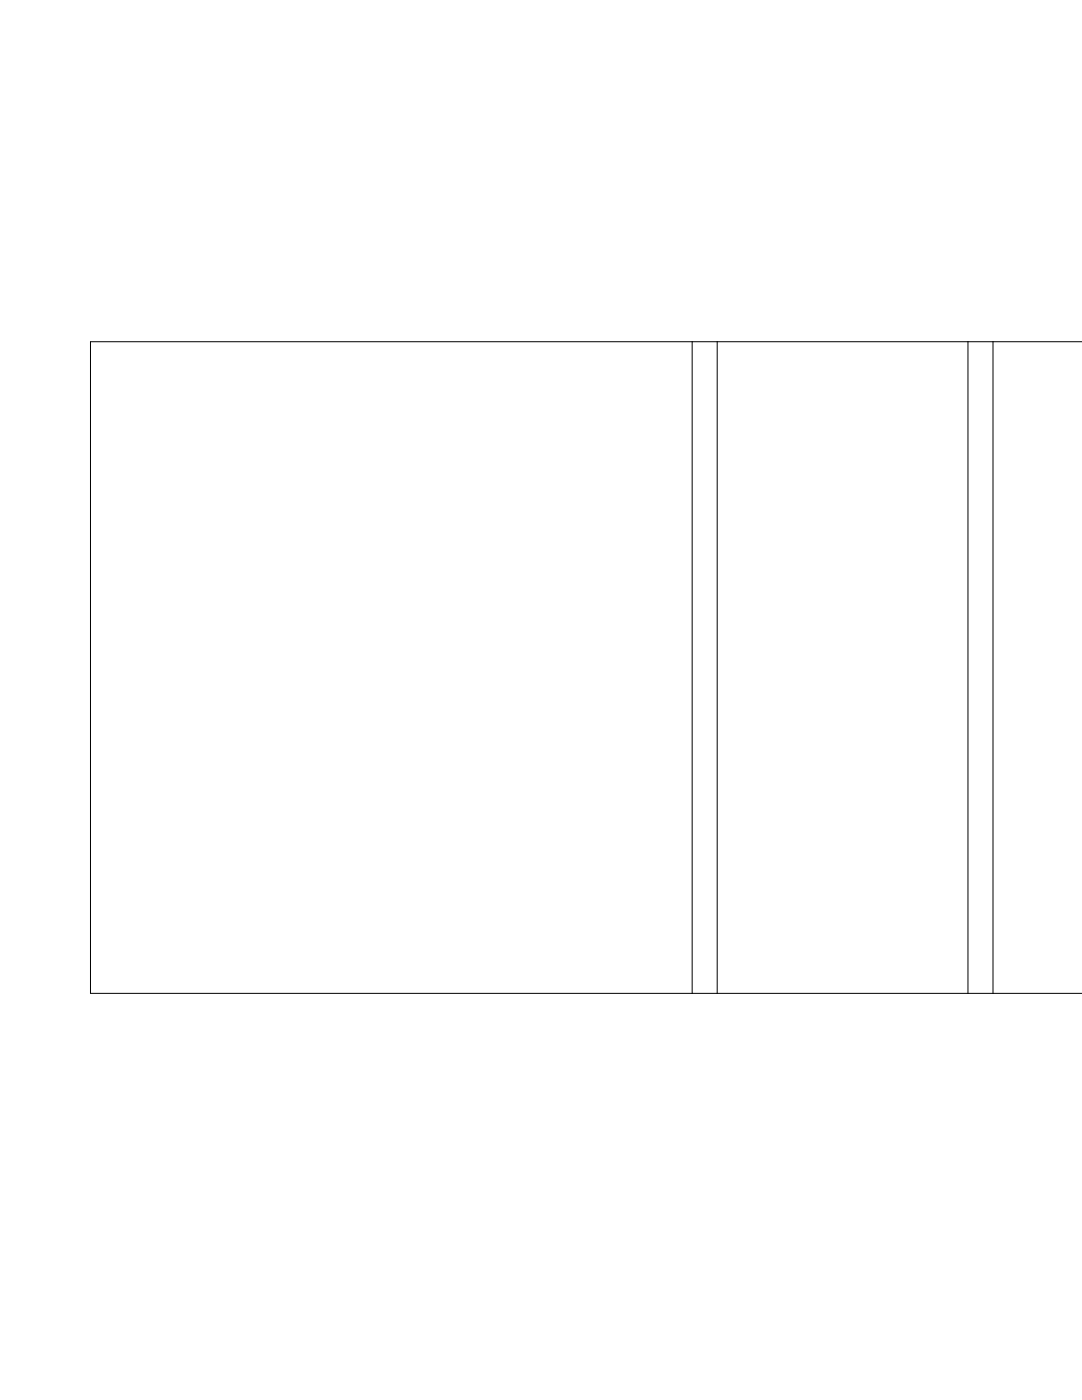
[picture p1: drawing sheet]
<svg xmlns="http://www.w3.org/2000/svg" width="216mm" height="279mm" viewBox="0 0 216 279" stroke-linecap="round" stroke-linejoin="round" font-family="sans-serif">
<path d="M138.1 68.2v130M143.1 68.2v130M193.1 68.2v130M198.1 68.2v130M215.9 68.2h-197.8v130h197.8" fill="none" stroke="#000" stroke-width=".2"/>
</svg>
